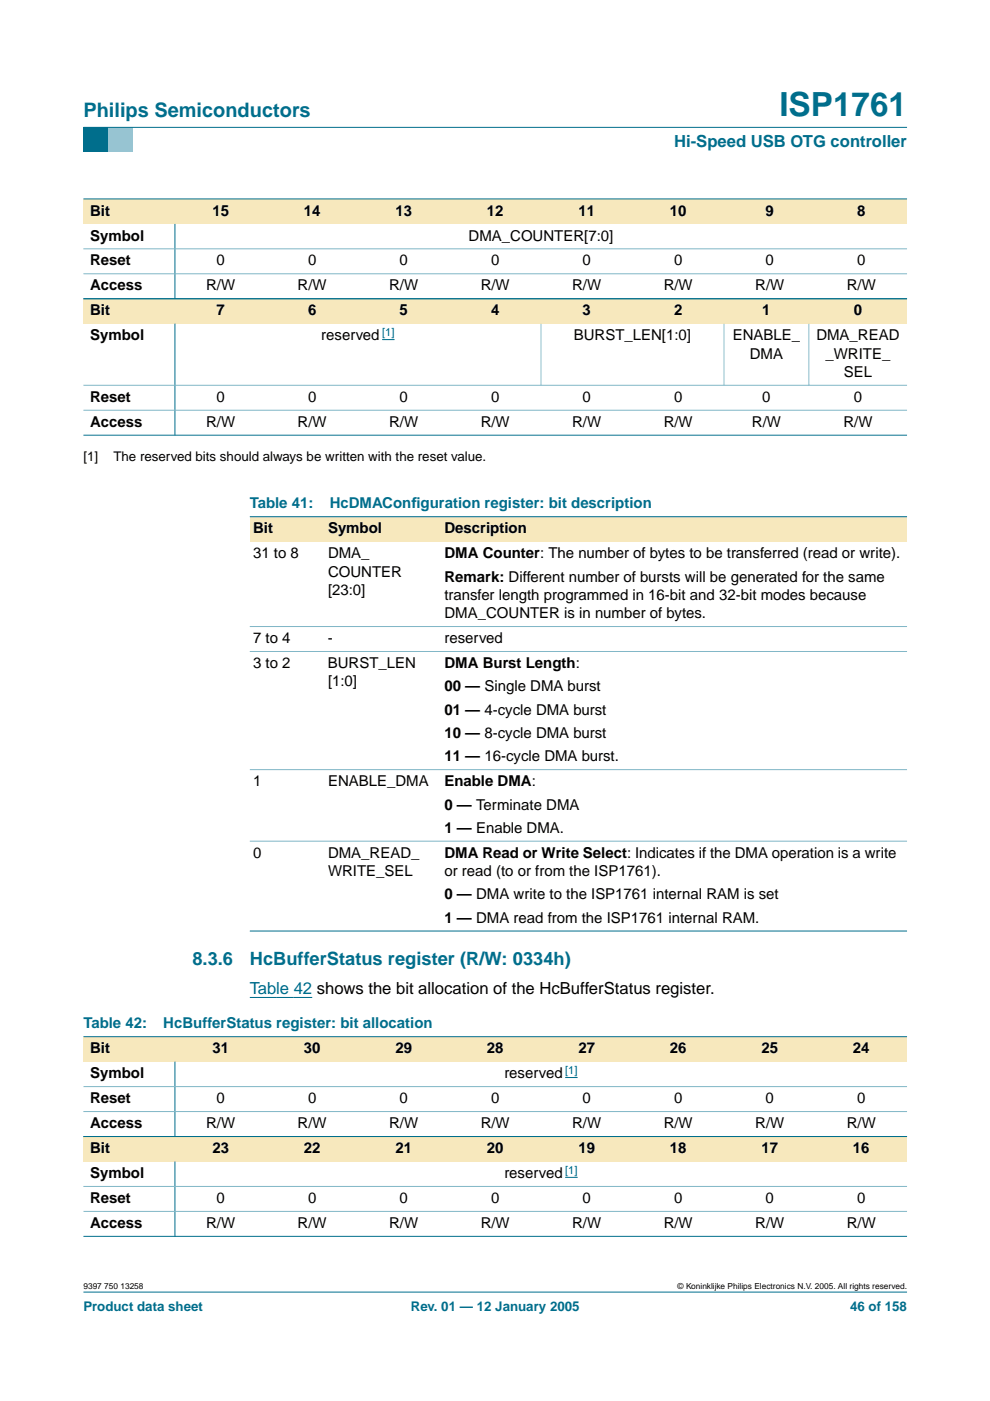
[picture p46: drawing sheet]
<svg xmlns="http://www.w3.org/2000/svg" width="210mm" height="297mm" viewBox="0 0 210 297" stroke-linecap="round" stroke-linejoin="round" font-family="sans-serif">
<defs><g id="words">
<text font-size="7.1" fill="#006e8c" x="165.2" y="24.7">ISP1761</text>
<text font-size="4.2" fill="#006e8c" x="17.7" y="24.9">Philips Semiconductors</text>
<g font-size="3.9" fill="#006e8c">
<text x="40.8" y="204.6">8.3.6</text>
<text x="53" y="204.6">HcBufferStatus register (R/W: 0334h)</text>
</g>
<text font-size="3.5" fill="#006e8c" x="142.9" y="31.1">Hi-Speed USB OTG controller</text>
<text font-size="3.5" fill="#00f" x="53" y="210.7">Table 42 shows the bit allocation of the HcBufferStatus register.</text>
<g font-size="3.2">
<text x="19.1" y="45.7">Bit</text>
<text x="45" y="45.7">15</text>
<text x="64.4" y="45.7">14</text>
<text x="83.8" y="45.7">13</text>
<text x="103.2" y="45.7">12</text>
<text x="122.6" y="45.7">11</text>
<text x="142" y="45.7">10</text>
<text x="162.3" y="45.7">9</text>
<text x="181.7" y="45.7">8</text>
<text x="19.1" y="51">Symbol</text>
<text x="99.4" y="51">DMA_COUNTER[7:0]</text>
<text x="19.1" y="56.3">Reset</text>
<text x="45.9" y="56.3">0</text>
<text x="65.3" y="56.3">0</text>
<text x="84.7" y="56.3">0</text>
<text x="104.1" y="56.3">0</text>
<text x="123.5" y="56.3">0</text>
<text x="142.9" y="56.3">0</text>
<text x="162.3" y="56.3">0</text>
<text x="181.7" y="56.3">0</text>
<text x="19.1" y="61.6">Access</text>
<text x="43.7" y="61.6">R/W</text>
<text x="63.1" y="61.6">R/W</text>
<text x="82.5" y="61.6">R/W</text>
<text x="101.9" y="61.6">R/W</text>
<text x="121.3" y="61.6">R/W</text>
<text x="140.7" y="61.6">R/W</text>
<text x="160.1" y="61.6">R/W</text>
<text x="179.5" y="61.6">R/W</text>
<text x="19.1" y="66.9">Bit</text>
<text x="45.9" y="66.9">7</text>
<text x="65.3" y="66.9">6</text>
<text x="84.7" y="66.9">5</text>
<text x="104.1" y="66.9">4</text>
<text x="123.5" y="66.9">3</text>
<text x="142.9" y="66.9">2</text>
<text x="161.6" y="66.9">1</text>
<text x="181" y="66.9">0</text>
<text x="19.1" y="72.2">Symbol</text>
<text x="68.1" y="72.2">reserved</text>
<text x="121.7" y="72.2">BURST_LEN[1:0]</text>
<text x="155.4" y="72.2">ENABLE_</text>
<text x="159" y="76">DMA</text>
<text x="173.1" y="72.2">DMA_READ</text>
<text x="175" y="76">_WRITE_</text>
<text x="178.9" y="79.9">SEL</text>
<text x="19.1" y="85.2">Reset</text>
<text x="45.9" y="85.2">0</text>
<text x="65.3" y="85.2">0</text>
<text x="84.7" y="85.2">0</text>
<text x="104.1" y="85.2">0</text>
<text x="123.5" y="85.2">0</text>
<text x="142.9" y="85.2">0</text>
<text x="161.6" y="85.2">0</text>
<text x="181" y="85.2">0</text>
<text x="19.1" y="90.5">Access</text>
<text x="43.7" y="90.5">R/W</text>
<text x="63.1" y="90.5">R/W</text>
<text x="82.5" y="90.5">R/W</text>
<text x="101.9" y="90.5">R/W</text>
<text x="121.3" y="90.5">R/W</text>
<text x="140.7" y="90.5">R/W</text>
<text x="159.4" y="90.5">R/W</text>
<text x="178.8" y="90.5">R/W</text>
<text x="53.7" y="113.1">Bit</text>
<text x="69.5" y="113.1">Symbol</text>
<text x="94.2" y="113.1">Description</text>
<text x="53.7" y="118.4">31 to 8</text>
<text x="69.5" y="118.4">DMA_</text>
<text x="94.2" y="118.4">DMA Counter: The number of bytes to be transferred (read or write).</text>
<text x="69.5" y="122.3">COUNTER</text>
<text x="94.2" y="123.3">Remark: Different number of bursts will be generated for the same</text>
<text x="69.5" y="126.1">[23:0]</text>
<text x="94.2" y="127.2">transfer length programmed in 16-bit and 32-bit modes because</text>
<text x="94.2" y="131.1">DMA_COUNTER is in number of bytes.</text>
<text x="53.7" y="136.4">7 to 4</text>
<text x="69.5" y="136.4">-</text>
<text x="94.2" y="136.4">reserved</text>
<text x="53.7" y="141.7">3 to 2</text>
<text x="69.5" y="141.7">BURST_LEN</text>
<text x="94.2" y="141.7">DMA Burst Length:</text>
<text x="69.5" y="145.5">[1:0]</text>
<text x="94.2" y="146.6">00 — Single DMA burst</text>
<text x="94.2" y="151.5">01 — 4-cycle DMA burst</text>
<text x="94.2" y="156.5">10 — 8-cycle DMA burst</text>
<text x="94.2" y="161.4">11 — 16-cycle DMA burst.</text>
<text x="53.7" y="166.7">1</text>
<text x="69.5" y="166.7">ENABLE_DMA</text>
<text x="94.2" y="166.7">Enable DMA:</text>
<text x="94.2" y="171.6">0 — Terminate DMA</text>
<text x="94.2" y="176.6">1 — Enable DMA.</text>
<text x="53.7" y="181.9">0</text>
<text x="69.5" y="181.9">DMA_READ_</text>
<text x="69.5" y="185.8">WRITE_SEL</text>
<text x="94.2" y="181.9">DMA Read or Write Select: Indicates if the DMA operation is a write</text>
<text x="94.2" y="185.8">or read (to or from the ISP1761).</text>
<text x="94.2" y="190.7">0 — DMA write to the ISP1761 internal RAM is set</text>
<text x="94.2" y="195.6">1 — DMA read from the ISP1761 internal RAM.</text>
<text x="19.1" y="223.3">Bit</text>
<text x="45" y="223.3">31</text>
<text x="64.4" y="223.3">30</text>
<text x="83.8" y="223.3">29</text>
<text x="103.2" y="223.3">28</text>
<text x="122.6" y="223.3">27</text>
<text x="142" y="223.3">26</text>
<text x="161.4" y="223.3">25</text>
<text x="180.8" y="223.3">24</text>
<text x="19.1" y="233.9">Reset</text>
<text x="19.1" y="228.6">Symbol</text>
<text x="45.9" y="233.9">0</text>
<text x="65.3" y="233.9">0</text>
<text x="84.7" y="233.9">0</text>
<text x="104.1" y="233.9">0</text>
<text x="106.9" y="228.6">reserved</text>
<text x="123.5" y="233.9">0</text>
<text x="142.9" y="233.9">0</text>
<text x="162.3" y="233.9">0</text>
<text x="181.7" y="233.9">0</text>
<text x="19.1" y="239.2">Access</text>
<text x="43.7" y="239.2">R/W</text>
<text x="63.1" y="239.2">R/W</text>
<text x="82.5" y="239.2">R/W</text>
<text x="101.9" y="239.2">R/W</text>
<text x="121.3" y="239.2">R/W</text>
<text x="140.7" y="239.2">R/W</text>
<text x="160.1" y="239.2">R/W</text>
<text x="179.5" y="239.2">R/W</text>
<text x="19.1" y="244.5">Bit</text>
<text x="45" y="244.5">23</text>
<text x="64.4" y="244.5">22</text>
<text x="83.8" y="244.5">21</text>
<text x="103.2" y="244.5">20</text>
<text x="122.6" y="244.5">19</text>
<text x="142" y="244.5">18</text>
<text x="161.4" y="244.5">17</text>
<text x="180.8" y="244.5">16</text>
<text x="19.1" y="249.8">Symbol</text>
<text x="106.9" y="249.8">reserved</text>
<text x="19.1" y="255.1">Reset</text>
<text x="45.9" y="255.1">0</text>
<text x="65.3" y="255.1">0</text>
<text x="84.7" y="255.1">0</text>
<text x="104.1" y="255.1">0</text>
<text x="123.5" y="255.1">0</text>
<text x="142.9" y="255.1">0</text>
<text x="162.3" y="255.1">0</text>
<text x="181.7" y="255.1">0</text>
<text x="19.1" y="260.4">Access</text>
<text x="43.7" y="260.4">R/W</text>
<text x="63.1" y="260.4">R/W</text>
<text x="82.5" y="260.4">R/W</text>
<text x="101.9" y="260.4">R/W</text>
<text x="121.3" y="260.4">R/W</text>
<text x="140.7" y="260.4">R/W</text>
<text x="160.1" y="260.4">R/W</text>
<text x="179.5" y="260.4">R/W</text>
</g>
<g font-size="3.2" fill="#006e8c">
<text x="53" y="107.8">Table 41:</text>
<text x="69.9" y="107.8">HcDMAConf</text>
<text x="87.2" y="107.8">iguration register: bit description</text>
<text x="17.7" y="218">Table 42:</text>
<text x="34.6" y="218">HcBufferStatus register: bit allocation</text>
</g>
<g font-size="2.8">
<text x="17.7" y="97.7">[1]</text>
<text x="24" y="97.7">The reserved bits should always be written with the reset value.</text>
</g>
<g font-size="2.8" fill="#006e8c">
<text x="17.7" y="278">Product data sheet</text>
<text x="87.1" y="278">Rev. 01 — 12 January 2005</text>
<text x="180.2" y="278">46 of 158</text>
</g>
<g font-size="2.4" fill="#00f">
<text x="81" y="71.2">[1]</text>
<text x="119.8" y="227.7">[1]</text>
<text x="119.8" y="248.8">[1]</text>
</g>
<g font-size="1.8">
<text x="17.7" y="273.4">9397 750 13258</text>
<text x="143.7" y="273.4">© Koninklijke Philips Electronics N.V. 2005. All rights reserved.</text>
</g>
</g></defs>
<path d="M17.7 273.9h174.6z" fill="#006e8c" stroke="#006e8c" stroke-width=".21"/>
<path d="M17.7 27h5.3v5.3h-5.3z" fill-rule="evenodd" fill="#006e8c"/>
<path d="M23 27h5.3v5.3h-5.3z" fill-rule="evenodd" fill="#96c4d6"/>
<path d="M17.7 27h174.6z" fill="#006e8c" stroke="#006e8c" stroke-width=".21"/>
<path d="M53 211.5h13.2" fill="none" stroke="#00f" stroke-width=".21"/>
<g fill="#f7e8bd">
<path d="M17.7 42.2h19.4v5.3h-19.4z" fill-rule="evenodd"/>
<path d="M37.1 42.2h19.4v5.3h-19.4z" fill-rule="evenodd"/>
<path d="M56.5 42.2h19.4v5.3h-19.4z" fill-rule="evenodd"/>
<path d="M75.9 42.2h19.4v5.3h-19.4z" fill-rule="evenodd"/>
<path d="M95.3 42.2h19.4v5.3h-19.4z" fill-rule="evenodd"/>
<path d="M114.7 42.2h19.4v5.3h-19.4z" fill-rule="evenodd"/>
<path d="M134.1 42.2h19.4v5.3h-19.4z" fill-rule="evenodd"/>
<path d="M153.5 42.2h19.4v5.3h-19.4z" fill-rule="evenodd"/>
<path d="M172.9 42.2h19.4v5.3h-19.4z" fill-rule="evenodd"/>
<path d="M17.7 63.3h19.4v5.3h-19.4z" fill-rule="evenodd"/>
<path d="M37.1 63.3h19.4v5.3h-19.4z" fill-rule="evenodd"/>
<path d="M56.5 63.3h19.4v5.3h-19.4z" fill-rule="evenodd"/>
<path d="M75.9 63.3h19.4v5.3h-19.4z" fill-rule="evenodd"/>
<path d="M95.3 63.3h19.4v5.3h-19.4z" fill-rule="evenodd"/>
<path d="M114.7 63.3h19.4v5.3h-19.4z" fill-rule="evenodd"/>
<path d="M134.1 63.3h19.4v5.3h-19.4z" fill-rule="evenodd"/>
<path d="M153.5 63.3h18v5.3h-18z" fill-rule="evenodd"/>
<path d="M171.5 63.3h20.8v5.3h-20.8z" fill-rule="evenodd"/>
</g>
<path d="M81 72h2.7" fill="none" stroke="#00f" stroke-width=".21"/>
<g fill="#006e8c" stroke="#006e8c" stroke-width=".21">
<path d="M37.1 47.5v15.9z"/>
<path d="M17.7 42.2h174.6z"/>
<path d="M17.7 63.3h174.6z"/>
<path d="M37.1 68.6v23.7z"/>
<path d="M17.7 92.3h174.6z"/>
</g>
<g fill="#80b6c6" stroke="#80b6c6" stroke-width=".21">
<path d="M17.7 52.8h174.6z"/>
<path d="M17.7 58h174.6z"/>
<path d="M114.7 68.6v13.1z"/>
<path d="M153.5 68.6v13.1z"/>
<path d="M171.5 68.6v13.1z"/>
<path d="M17.7 81.7h174.6z"/>
<path d="M17.7 87h174.6z"/>
</g>
<g fill="#f7e8bd">
<path d="M53 109.6h15.8v5.2h-15.8z" fill-rule="evenodd"/>
<path d="M68.8 109.6h24.7v5.2h-24.7z" fill-rule="evenodd"/>
<path d="M93.5 109.6h98.8v5.2h-98.8z" fill-rule="evenodd"/>
</g>
<g fill="#006e8c" stroke="#006e8c" stroke-width=".21">
<path d="M53 109.6h139.3z"/>
<path d="M53 197.4h139.3z"/>
</g>
<g fill="#80b6c6" stroke="#80b6c6" stroke-width=".21">
<path d="M53 132.8h139.3z"/>
<path d="M53 138.1h139.3z"/>
<path d="M53 163.2h139.3z"/>
<path d="M53 178.3h139.3z"/>
</g>
<g fill="#f7e8bd">
<path d="M17.7 219.8h19.4v5.3h-19.4z" fill-rule="evenodd"/>
<path d="M37.1 219.8h19.4v5.3h-19.4z" fill-rule="evenodd"/>
<path d="M56.5 219.8h19.4v5.3h-19.4z" fill-rule="evenodd"/>
<path d="M75.9 219.8h19.4v5.3h-19.4z" fill-rule="evenodd"/>
<path d="M95.3 219.8h19.4v5.3h-19.4z" fill-rule="evenodd"/>
<path d="M114.7 219.8h19.4v5.3h-19.4z" fill-rule="evenodd"/>
<path d="M134.1 219.8h19.4v5.3h-19.4z" fill-rule="evenodd"/>
<path d="M153.5 219.8h19.4v5.3h-19.4z" fill-rule="evenodd"/>
<path d="M172.9 219.8h19.4v5.3h-19.4z" fill-rule="evenodd"/>
</g>
<path d="M119.8 228.5h2.7" fill="none" stroke="#00f" stroke-width=".21"/>
<g fill="#f7e8bd">
<path d="M17.7 241h19.4v5.3h-19.4z" fill-rule="evenodd"/>
<path d="M37.1 241h19.4v5.3h-19.4z" fill-rule="evenodd"/>
<path d="M56.5 241h19.4v5.3h-19.4z" fill-rule="evenodd"/>
<path d="M75.9 241h19.4v5.3h-19.4z" fill-rule="evenodd"/>
<path d="M95.3 241h19.4v5.3h-19.4z" fill-rule="evenodd"/>
<path d="M114.7 241h19.4v5.3h-19.4z" fill-rule="evenodd"/>
<path d="M134.1 241h19.4v5.3h-19.4z" fill-rule="evenodd"/>
<path d="M153.5 241h19.4v5.3h-19.4z" fill-rule="evenodd"/>
<path d="M172.9 241h19.4v5.3h-19.4z" fill-rule="evenodd"/>
</g>
<path d="M119.8 249.6h2.7" fill="none" stroke="#00f" stroke-width=".21"/>
<g fill="#006e8c" stroke="#006e8c" stroke-width=".21">
<path d="M37.1 225.1v15.9z"/>
<path d="M17.7 219.8h174.6z"/>
<path d="M17.7 241h174.6z"/>
<path d="M37.1 246.3v15.9z"/>
<path d="M17.7 262.1h174.6z"/>
</g>
<g fill="#80b6c6" stroke="#80b6c6" stroke-width=".21">
<path d="M17.7 230.4h174.6z"/>
<path d="M17.7 235.7h174.6z"/>
<path d="M17.7 251.5h174.6z"/>
<path d="M17.7 256.8h174.6z"/>
</g>
<use href="#words"/>
</svg>
